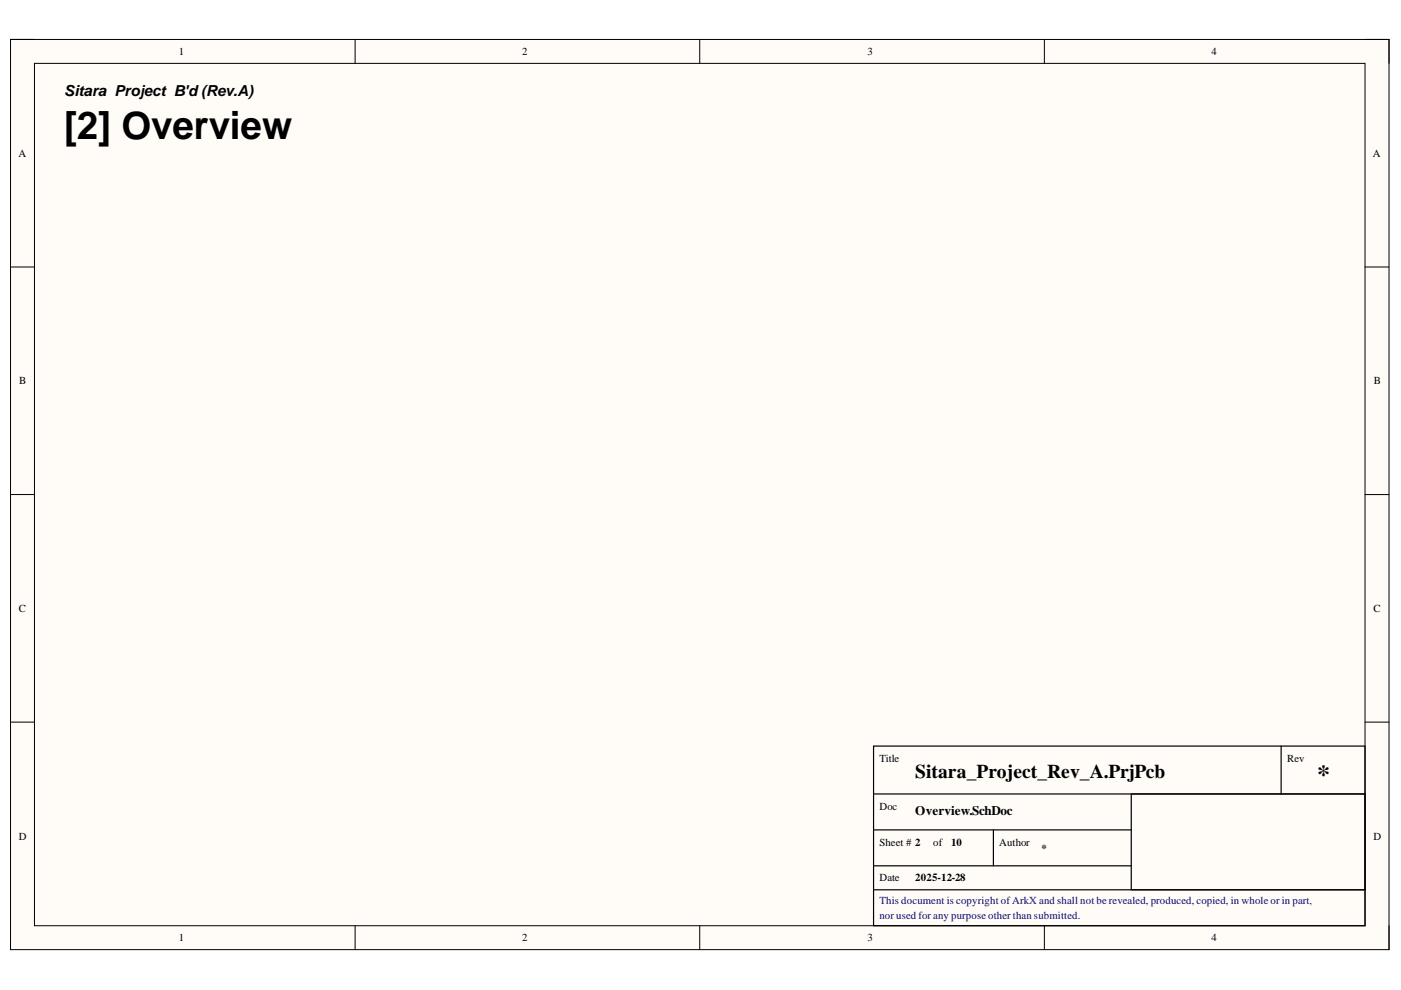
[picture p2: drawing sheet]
<svg xmlns="http://www.w3.org/2000/svg" width="297mm" height="210mm" viewBox="0 0 297 210" stroke-linecap="round" stroke-linejoin="round" font-family="sans-serif">
<defs><g id="words">
<text font-size="8.2" x="13.6" y="29.5">[2] Overview</text>
<text font-size="5.5" x="279.2" y="165.9">*</text>
<text font-size="4.1" x="194.1" y="164.9">Sitara_Project_Rev_A.PrjPcb</text>
<text font-size="3.2" x="13.6" y="20.4">Sitara Project B'd (Rev.A)</text>
<text font-size="2.8" x="194.1" y="172.9">Overview.SchDoc</text>
<g font-size="2.3">
<text x="37.9" y="11.7">1</text>
<text x="110.7" y="11.7">2</text>
<text x="183.9" y="11.7">3</text>
<text x="256.8" y="11.7">4</text>
<text x="3.9" y="33.3">A</text>
<text x="291.1" y="33.3">A</text>
<text x="4.1" y="81.5">B</text>
<text x="291.3" y="81.5">B</text>
<text x="4" y="129.8">C</text>
<text x="291.2" y="129.8">C</text>
<text x="186.4" y="161.5">Title</text>
<text x="272.9" y="161.5">Rev</text>
<text x="186.4" y="171.7">Doc</text>
<text x="4" y="178">D</text>
<text x="186.4" y="179.3">Sheet # 2</text>
<text x="197.9" y="179.3">of</text>
<text x="201.7" y="179.3">10</text>
<text x="211.8" y="179.3">Author</text>
<text x="291.2" y="178">D</text>
<text x="220.8" y="180.6">*</text>
<text x="186.4" y="186.9">Date</text>
<text x="194.1" y="186.9">2025-12-28</text>
<text x="37.9" y="199.6">1</text>
<text x="110.7" y="199.6">2</text>
<text x="183.9" y="199.6">3</text>
<text x="256.8" y="199.6">4</text>
</g>
<g font-size="2.3" fill="#000080">
<text x="186.4" y="191.7">This document is copyright ofArkX and shall not be revealed, produced, copied, in whole or in part,</text>
<text x="186.4" y="194.8">nor used for any purpose other than submitted.</text>
</g>
</g></defs>
<path d="M2.2 8.4h292.3v192.9h-292.3z" fill-rule="evenodd" fill="#fffcf8"/>
<path d="M2.2 8.4h292.3v192.9h-292.3z" fill="none" stroke="#000" stroke-width=".21"/>
<path d="M7.3 13.4h282.1v182.9h-282.1z" fill-rule="evenodd" fill="#fffcf8"/>
<g fill="none" stroke="#000" stroke-width=".21">
<path d="M2.2 8.4h5.1M7.3 13.4h282.1v182.9h-282.1zM75.3 8.4v5M148.4 8.4v5M221.4 8.4v5M289.4 8.4h5.1v5M2.2 56.6h5.1M289.4 56.6h5.1M2.2 104.9h5.1M289.4 104.9h5.1M2.2 153.1h5.1M289.4 153.1h5.1"/>
<path d="M75.3 196.3v5M148.4 196.3v5M221.4 196.3v5M294.5 196.3v5"/>
</g>
<path d="M185.2 158.2h104.2v38.1h-104.2zM271.6 158.2v10.1M185.2 168.3h104.2M185.2 176h54.6M210.6 176v7.6M239.8 168.3h49.6v20.4h-49.6zM185.2 188.7h104.2M185.2 183.6h54.6" fill="none" stroke="#000" stroke-width=".25"/>
<use href="#words"/>
</svg>
